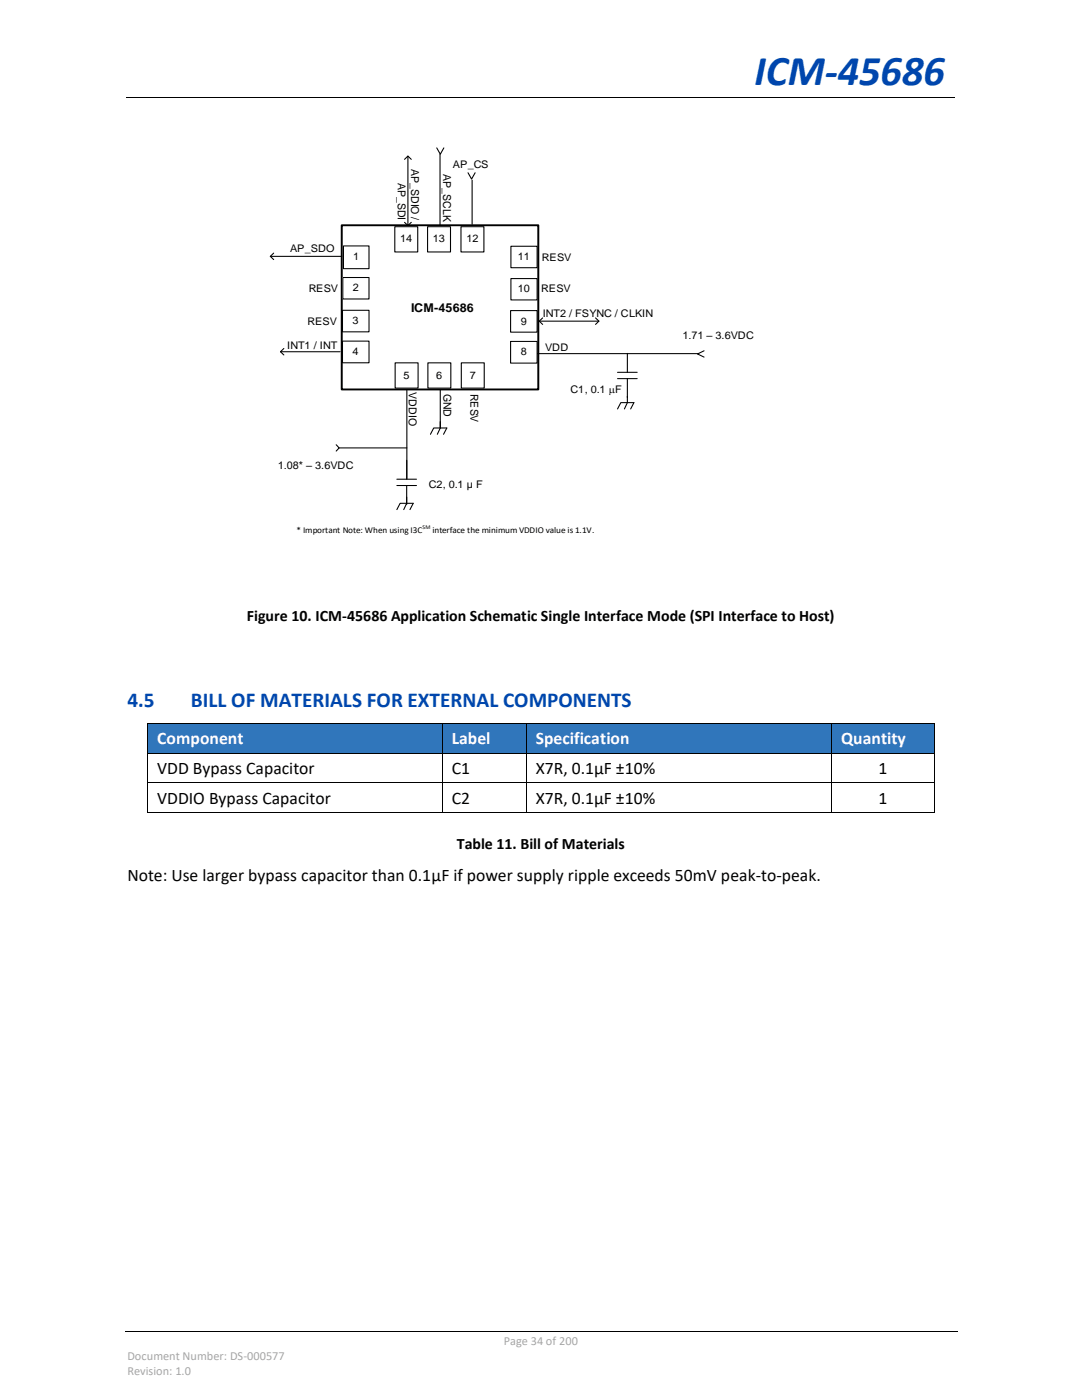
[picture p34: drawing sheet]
<svg xmlns="http://www.w3.org/2000/svg" width="216mm" height="279mm" viewBox="0 0 216 279" stroke-linecap="round" stroke-linejoin="round" font-family="sans-serif">
<defs><g id="words">
<text font-size="8.5" fill="#0046ad" x="150.5" y="17">ICM-45686</text>
<g font-size="4.2" fill="#0046ad">
<text x="25.4" y="141.1">4.5</text>
<text x="38.1" y="141.1">BILL OF MATERIALS FOR EXTERNAL COMPONENTS</text>
</g>
<g font-size="3.5" fill="#fff">
<text x="31.4" y="148.6">Component</text>
<text x="90.1" y="148.6">Label</text>
<text x="106.9" y="148.6">Specification</text>
<text x="167.8" y="148.6">Quantity</text>
</g>
<g font-size="3.5">
<text x="31.4" y="154.5">VDD Bypass Capacitor</text>
<text x="90.1" y="154.5">C1</text>
<text x="106.9" y="154.5">X7R, 0.1µF ±10%</text>
<text x="175.3" y="154.5">1</text>
<text x="31.4" y="160.4">VDDIO Bypass Capacitor</text>
<text x="90.1" y="160.4">C2</text>
<text x="106.9" y="160.4">X7R, 0.1µF ±10%</text>
<text x="175.3" y="160.4">1</text>
<text x="25.4" y="175.9">Note: Use larger bypass capacitor than 0.1µF if power supply ripple exceeds 50mV peak-to-peak.</text>
</g>
<g font-size="3.2">
<text x="49.3" y="123.8">Figure 10. ICM-45686 Application Schematic Single Interface Mode (SPI Interface to Host)</text>
<text x="91.2" y="169.5">Table 11. Bill of Materials</text>
</g>
<g font-size="2.5" fill="#a6a6a6">
<text x="100.5" y="268.4">Page 34 of 200</text>
<text x="25.4" y="271.4">Document Number: DS-000577</text>
<text x="25.4" y="274.4">Revision: 1.0</text>
</g>
<text font-size="2.4" x="82" y="62.3">ICM-45686</text>
<g font-size="2.2">
<text x="82" y="33.7" transform="rotate(90 82 33.7)">AP_SDIO /</text>
<text x="88.4" y="34.8" transform="rotate(90 88.4 34.8)">AP_SCLK</text>
<text x="79.4" y="36.5" transform="rotate(90 79.4 36.5)">AP_SDI</text>
<text x="81.6" y="78.3" transform="rotate(90 81.6 78.3)">VDDIO</text>
<text x="88.5" y="78.6" transform="rotate(90 88.5 78.6)">GND</text>
<text x="93.9" y="78.6" transform="rotate(90 93.9 78.6)">RESV</text>
</g>
<g font-size="2.1">
<text x="90.4" y="33.6">AP_CS</text>
<text x="57.9" y="50.3">AP_SDO</text>
<text x="70.5" y="52">1</text>
<text x="79.8" y="48.4">14</text>
<text x="86.4" y="48.4">13</text>
<text x="93.1" y="48.4">12</text>
<text x="103.4" y="51.9">11</text>
<text x="108.1" y="52.1">RESV</text>
<text x="61.6" y="58.3">RESV</text>
<text x="70.4" y="58.1">2</text>
<text x="103.4" y="58.3">10</text>
<text x="108" y="58.3">RESV</text>
<text x="61.3" y="64.9">RESV</text>
<text x="70.4" y="64.7">3</text>
<text x="103.9" y="64.8">9</text>
<text x="108.3" y="63.2">INT2 / FSYNC / CLKIN</text>
<text x="57.3" y="69.6">INT1 / INT</text>
<text x="70.4" y="70.9">4</text>
<text x="103.9" y="70.9">8</text>
<text x="108.8" y="70.1">VDD</text>
<text x="141" y="67.7">– 3.6VDC</text>
<text x="80.5" y="75.6">5</text>
<text x="87.1" y="75.6">6</text>
<text x="93.7" y="75.6">7</text>
<text x="113.9" y="78.4">C1, 0.1 mF</text>
<text x="61.1" y="93.6">– 3.6VDC</text>
<text x="85.5" y="97.5">C2, 0.1 µ F</text>
</g>
<g font-size="1.8">
<text x="59.2" y="106.4">* Important Note: When using I3C</text>
<text x="86.3" y="106.4">interface the minimum VDDIO value is 1.1V.</text>
</g>
<text font-size="1.2" x="84.3" y="105.5">SM</text>
</g></defs>
<path d="M25.2 19.4h165.3M24.9 265.6h166.1" fill="none" stroke="#000" stroke-width=".2"/>
<path d="M90.1 19.3h.1v.2h-.1z" fill-rule="evenodd" fill="#000"/>
<path d="M80.7 31.8l.7-.6 .7 .6M81.4 31.2v13.8M87.1 29.5l.8 1.3 .7-1.3M80.7 44.4l.7 .6 .7-.6M140.5 70l-1.3 .6 1.3 .7" fill="none" stroke="#000" stroke-width=".21"/>
<path d="M68.2 45h39.2v32.7h-39.2z" fill="none" stroke="#000" stroke-width=".38"/>
<path d="M68.4 55.4h5.2v4.3h-5.2z" fill-rule="evenodd" fill="#fff"/>
<path d="M68.4 55.4h5.2v4.3h-5.2z" fill="none" stroke="#000" stroke-width=".21"/>
<path d="M68.5 49.1h5.1v4.5h-5.1z" fill-rule="evenodd" fill="#fff"/>
<path d="M68.5 49.1h5.1v4.5h-5.1z" fill="none" stroke="#000" stroke-width=".21"/>
<path d="M68.3 68.1h5.3v4.3h-5.3z" fill-rule="evenodd" fill="#fff"/>
<path d="M68.3 68.1h5.3v4.3h-5.3z" fill="none" stroke="#000" stroke-width=".21"/>
<path d="M68.3 61.9h5.3v4.3h-5.3z" fill-rule="evenodd" fill="#fff"/>
<path d="M68.3 61.9h5.3v4.3h-5.3z" fill="none" stroke="#000" stroke-width=".21"/>
<path d="M78.8 72.4h4.6v5.1h-4.6z" fill-rule="evenodd" fill="#fff"/>
<path d="M78.8 72.4h4.6v5.1h-4.6z" fill="none" stroke="#000" stroke-width=".21"/>
<path d="M85.4 72.4h4.6v5.1h-4.6z" fill-rule="evenodd" fill="#fff"/>
<path d="M85.4 72.4h4.6v5.1h-4.6z" fill="none" stroke="#000" stroke-width=".21"/>
<path d="M92 72.4h4.6v5.1h-4.6z" fill-rule="evenodd" fill="#fff"/>
<path d="M92 72.4h4.6v5.1h-4.6z" fill="none" stroke="#000" stroke-width=".21"/>
<path d="M101.9 55.6h5.3v4.3h-5.3z" fill-rule="evenodd" fill="#fff"/>
<path d="M101.9 55.6h5.3v4.3h-5.3z" fill="none" stroke="#000" stroke-width=".21"/>
<path d="M101.9 49.1h5.3v4.3h-5.3z" fill-rule="evenodd" fill="#fff"/>
<path d="M101.9 49.1h5.3v4.3h-5.3z" fill="none" stroke="#000" stroke-width=".21"/>
<path d="M101.9 68.1h5.3v4.4h-5.3z" fill-rule="evenodd" fill="#fff"/>
<path d="M101.9 68.1h5.3v4.4h-5.3z" fill="none" stroke="#000" stroke-width=".21"/>
<path d="M101.9 62h5.3v4.3h-5.3z" fill-rule="evenodd" fill="#fff"/>
<path d="M101.9 62h5.3v4.3h-5.3z" fill="none" stroke="#000" stroke-width=".21"/>
<path d="M78.8 45.2h4.6v5.1h-4.6z" fill-rule="evenodd" fill="#fff"/>
<path d="M78.8 45.2h4.6v5.1h-4.6z" fill="none" stroke="#000" stroke-width=".21"/>
<path d="M85.3 45.2h4.6v5.1h-4.6z" fill-rule="evenodd" fill="#fff"/>
<path d="M85.3 45.2h4.6v5.1h-4.6z" fill="none" stroke="#000" stroke-width=".21"/>
<path d="M92 45.2h4.6v5.1h-4.6z" fill-rule="evenodd" fill="#fff"/>
<g fill="none" stroke="#000" stroke-width=".21">
<path d="M87.8 30.8v14.1M93.4 34.5l.7 1.2 .7-1.2M94.2 35.9v8.9M53.9 51.2h14.3M54.6 50.5l-.7 .7 .7 .6M92 45.2h4.6v5.1h-4.6zM56 70.2h11.9M56.6 69.5l-.6 .7 .6 .6M81.2 77.9l-.1 17.7M87.9 77.9v7.5l-.6 1.3M107.3 70.6h32.1M107.6 64.1h11.9"/>
<path d="M108.3 63.4l-.7 .7 .7 .6M118.8 63.4l.7 .7-.7 .6M123.2 74.3h3.9M123.2 75.6h3.9M125.2 70.5v3.8M125.2 75.6v4.8l-.6 1.2M67.1 88.8l.6 .6-.6 .6M67.6 89.4h13.6M79.2 95.6h3.9M79.2 96.9h3.9M81.1 96.9v3.8M85.9 86.7l.6-1.3h2.7l-.7 1.3"/>
<path d="M123.2 81.6l.7-1.2h2.6l-.7 1.2M79.2 101.7l.6-1.3h2.7l-.7 1.3M81.1 100.4l-.5 1.3"/>
</g>
<g fill="#3076bb">
<path d="M29.6 144.5h58.6v5.7h-58.6z" fill-rule="evenodd"/>
<path d="M31.4 144.5h54.9v5.7h-54.9z" fill-rule="evenodd"/>
<path d="M88.3 144.5h16.6v5.7h-16.6z" fill-rule="evenodd"/>
<path d="M90.1 144.5h13v5.7h-13z" fill-rule="evenodd"/>
<path d="M105.1 144.5h60.8v5.7h-60.8z" fill-rule="evenodd"/>
<path d="M106.9 144.5h57.1v5.7h-57.1z" fill-rule="evenodd"/>
<path d="M166 144.5h20.4v5.7h-20.4z" fill-rule="evenodd"/>
<path d="M167.8 144.5h16.8v5.7h-16.8z" fill-rule="evenodd"/>
</g>
<g fill="#000">
<path d="M29.4 144.3h.2v.2h-.2z" fill-rule="evenodd"/>
<path d="M29.4 144.3h.2v.2h-.2z" fill-rule="evenodd"/>
<path d="M29.4 150.2h.2v.2h-.2z" fill-rule="evenodd"/>
<path d="M29.4 156.2h.2v.1h-.2z" fill-rule="evenodd"/>
<path d="M88.2 144.3h.1v.2h-.1z" fill-rule="evenodd"/>
<path d="M88.2 150.2h.1v.2h-.1z" fill-rule="evenodd"/>
<path d="M88.2 156.2h.1v.1h-.1z" fill-rule="evenodd"/>
<path d="M104.9 144.3h.2v.2h-.2z" fill-rule="evenodd"/>
<path d="M104.9 150.2h.2v.2h-.2z" fill-rule="evenodd"/>
<path d="M104.9 156.2h.2v.1h-.2z" fill-rule="evenodd"/>
<path d="M165.9 144.3h.1v.2h-.1z" fill-rule="evenodd"/>
<path d="M165.9 150.2h.1v.2h-.1z" fill-rule="evenodd"/>
<path d="M165.9 156.2h.1v.1h-.1z" fill-rule="evenodd"/>
<path d="M186.4 144.3h.2v.2h-.2z" fill-rule="evenodd"/>
<path d="M186.4 144.3h.2v.2h-.2z" fill-rule="evenodd"/>
<path d="M186.4 150.2h.2v.2h-.2z" fill-rule="evenodd"/>
<path d="M186.4 156.2h.2v.1h-.2z" fill-rule="evenodd"/>
<path d="M29.4 162h.2v.2h-.2z" fill-rule="evenodd"/>
<path d="M29.4 162h.2v.2h-.2z" fill-rule="evenodd"/>
<path d="M88.2 162h.1v.2h-.1z" fill-rule="evenodd"/>
<path d="M104.9 162h.2v.2h-.2z" fill-rule="evenodd"/>
<path d="M165.9 162h.1v.2h-.1z" fill-rule="evenodd"/>
<path d="M186.4 162h.2v.2h-.2z" fill-rule="evenodd"/>
<path d="M186.4 162h.2v.2h-.2z" fill-rule="evenodd"/>
</g>
<g fill="none" stroke="#000" stroke-width=".2">
<path d="M29.5 144.5v5.7M29.5 150.4v5.8M29.5 156.3v5.7M29.6 144.4h58.6M29.6 150.3h58.6M29.6 156.2h58.6M88.2 144.5v5.7M88.2 150.4v5.8M88.2 156.3v5.7M88.3 144.4h16.6M88.3 150.3h16.6M88.3 156.2h16.6"/>
<path d="M105 144.5v5.7M105 150.4v5.8M105 156.3v5.7M105.1 144.4h60.8M105.1 150.3h60.8M105.1 156.2h60.8M165.9 144.5v5.7M165.9 150.4v5.8M165.9 156.3v5.7M166 144.4h20.4M166 150.3h20.4M166 156.2h20.4"/>
<path d="M186.5 144.5v5.7M186.5 150.4v5.8M186.5 156.3v5.7M29.6 162.1h58.6M88.3 162.1h16.6M105.1 162.1h60.8M166 162.1h20.4"/>
</g>
<use href="#words"/>
</svg>
